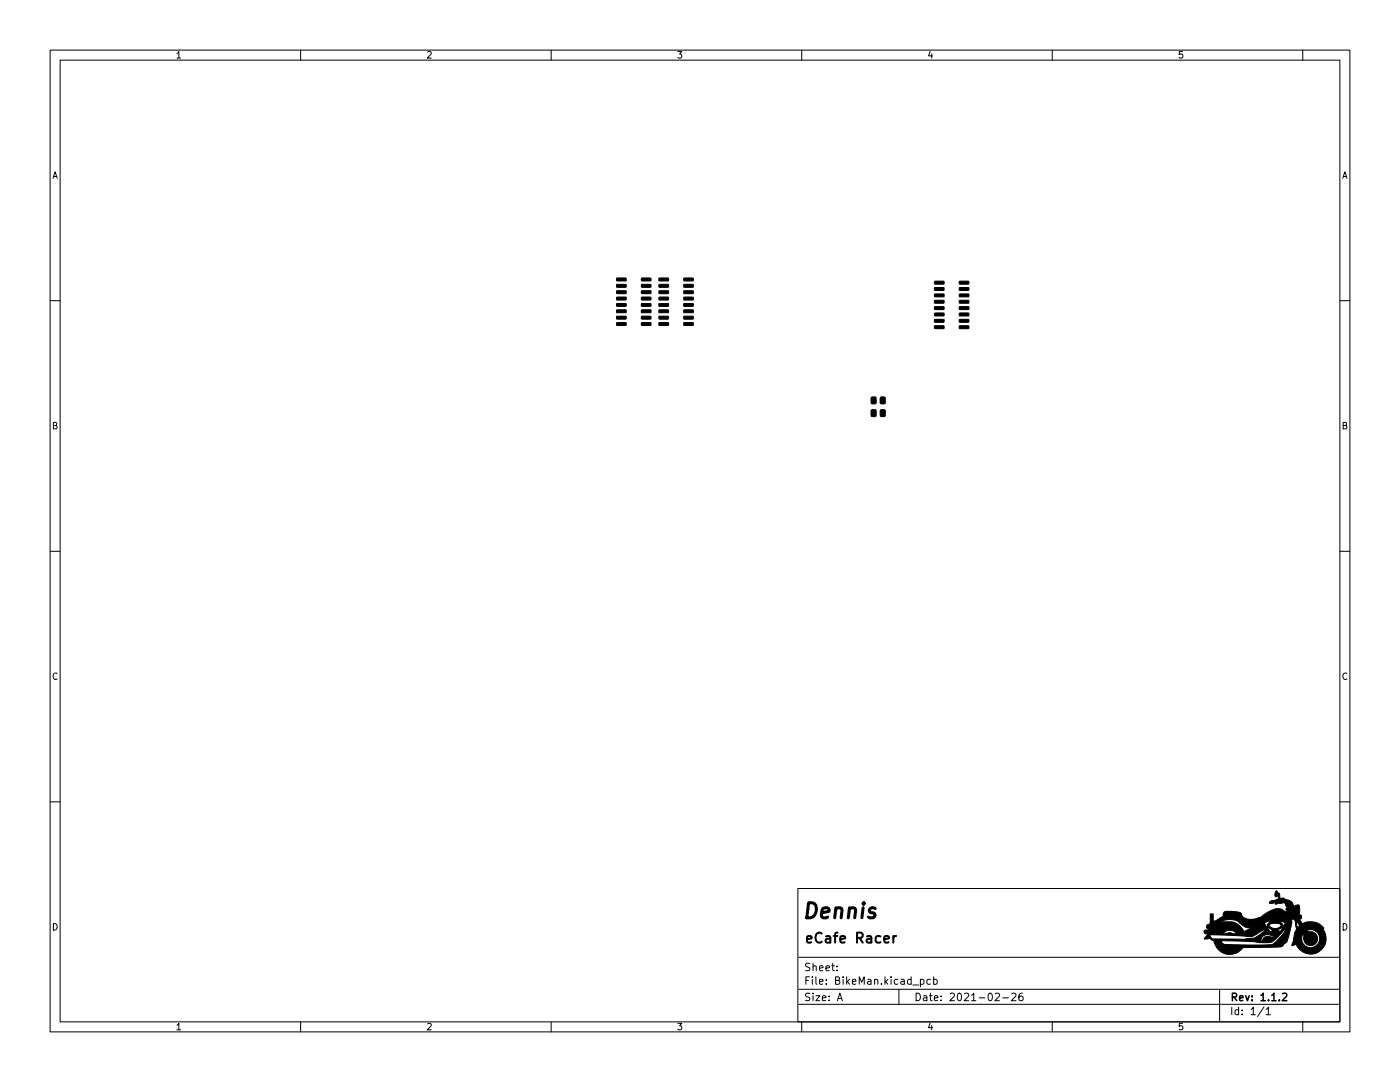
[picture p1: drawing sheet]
<svg xmlns="http://www.w3.org/2000/svg" width="279mm" height="216mm" viewBox="0 0 279 216" stroke-linecap="round" stroke-linejoin="round" font-family="sans-serif">
<defs><g id="words">
<text font-size="4.2" x="159.9" y="183.3">Dennis</text>
<text font-size="2.8" x="160.4" y="188.2">eCafe Racer</text>
<g font-size="2.1">
<text x="160.4" y="196.5">File: BikeMan.kicad_pcb</text>
<text x="160.4" y="193.8">Sheet:</text>
<text x="160.4" y="199.7">Size: A</text>
<text x="182.4" y="199.7">Date: 2021-02-26</text>
<text x="245.4" y="199.7">Rev: 1.1.2</text>
<text x="245.4" y="202.5">Id: 1/1</text>
</g>
<g font-size="1.8">
<text x="35" y="11.6">1</text>
<text x="85" y="11.6">2</text>
<text x="135" y="11.6">3</text>
<text x="185" y="11.6">4</text>
<text x="235" y="11.6">5</text>
<text x="10.3" y="35.6">A</text>
<text x="267.7" y="35.6">A</text>
<text x="10.3" y="85.7">B</text>
<text x="267.7" y="85.7">B</text>
<text x="10.3" y="135.6">C</text>
<text x="267.7" y="135.6">C</text>
<text x="10.3" y="185.7">D</text>
<text x="267.7" y="185.7">D</text>
<text x="35" y="205.6">1</text>
<text x="85" y="205.6">2</text>
<text x="135" y="205.6">3</text>
<text x="185" y="205.6">4</text>
<text x="235" y="205.6">5</text>
</g>
</g></defs>
<g fill="none" stroke="#000" stroke-width=".2">
<path d="M10 10h259.4v195.9h-259.4zM12 12h255.4v191.9h-255.4zM60 10v2M110 10v2M160 10v2M210 10v2M260 10v2M10 60h2M267.4 60h2M10 110h2M267.4 110h2M10 160h2"/>
<path d="M267.4 160h2M159.2 177.3h108.2v26.6h-108.2zM159.4 197.4h108M159.4 191h108M167 193.6v.1M167 192.8v.1M167.1 199.7l.5-1.5 .5 1.5M167.3 199.2h.7M179.4 197.4v3M183.7 195.5l.4-.1 .3 .3-.1 .6h-.6M185.7 195.5l-.4-.1-.3 .3 .1 .6h.6M186.3 195.5l.5-.1 .2 .3-.1 .6h-.6"/>
<path d="M186.3 194.9v1.5M198.6 198.3l.6-.1 .3 .4-1 1.1h1M200.1 199.1h1.2M201.9 198.3l.6-.1 .3 .4-1 1.1h1M204 198.2h-.4a1.01 1.01 0 0 0 0 1.5l.5-.2 .1-.5-.3-.3h-.3l-.3 .3M243.4 197.4v6.5M60 203.9v2M110 203.9v2M159.4 200.4h108M160 203.9v2M210 203.9v2M252.3 200.9l-1.3 1.9"/>
<path d="M252.7 201.4l.4-.4v1.5M252.7 202.5h.8M260 203.9v2"/>
</g>
<path d="M256 198.3l.5-.1 .3 .4-.9 1.1h.9" fill="none" stroke="#000" stroke-width=".3"/>
<path d="M178.3 186.8v1.3M178.9 186.8l-.4 .1-.2 .2" fill="none" stroke="#000" stroke-width=".4"/>
<g fill="#000" stroke="#000" stroke-width=".2">
<path d="M123.1 59.3h1.8l.1 .5-1.9 .1zM123.1 58h1.8l.1 .5-1.9 .1zM123.1 56.8l1.8-.1 .1 .5-1.9 .1zM123.1 55.5h1.8l.1 .5-1.9 .1zM128 55.5h1.8l.1 .5-1.8 .1zM128 56.8l1.8-.1 .1 .5-1.8 .1zM128 58h1.8l.1 .5-1.8 .1zM128 59.3h1.8l.1 .5-1.8 .1zM131.5 59.3h1.8l.1 .5-1.8 .1zM131.5 58h1.8l.1 .5-1.8 .1zM131.5 56.8l1.8-.1 .1 .5-1.8 .1zM131.5 55.5h1.8l.1 .5-1.8 .1z"/>
<path d="M136.5 55.5h1.8l.1 .5-1.9 .1zM136.5 56.8l1.8-.1 .1 .5-1.9 .1zM136.5 58h1.8l.1 .5-1.9 .1zM136.5 59.3h1.8l.1 .5-1.9 .1zM186.5 58.7h1.8l.1 .4-1.8 .1zM186.5 57.4h1.8l.1 .5-1.8 .1zM186.5 56.1h1.8l.1 .5-1.8 .1zM191.5 56.1h1.8l.1 .5-1.9 .1zM191.5 57.4h1.8l.1 .5-1.9 .1zM191.5 58.7h1.8l.1 .4-1.9 .1zM123.1 64.4h1.8l.1 .5h-1.9zM123.1 63.1h1.8l.1 .5-1.9 .1z"/>
<path d="M123.1 61.9l1.8-.1 .1 .5-1.9 .1zM123.1 60.6h1.8l.1 .5h-1.9zM128 60.6h1.8l.1 .5h-1.8zM128 61.9l1.8-.1 .1 .5-1.8 .1zM128 63.1h1.8l.1 .5-1.8 .1zM128 64.4h1.8l.1 .5h-1.8zM131.5 64.4h1.8l.1 .5h-1.8zM131.5 63.1h1.8l.1 .5-1.8 .1zM131.5 61.9l1.8-.1 .1 .5-1.8 .1zM131.5 60.6h1.8l.1 .5h-1.8zM136.5 60.6h1.8l.1 .5h-1.9zM136.5 61.9l1.8-.1 .1 .5-1.9 .1z"/>
<path d="M136.5 63.1h1.8l.1 .5-1.9 .1zM136.5 64.4h1.8l.1 .5h-1.9zM173.9 79.3l.7-.1 .2 .1 .1 1-.2 .3h-.6l-.2-.2zM175.7 79.3l.7-.1 .3 .1v1l-.2 .3h-.6l-.2-.2zM186.5 65h1.8l.1 .5-1.8 .1zM186.5 63.8l1.8-.1 .1 .5-1.8 .1zM186.5 62.5h1.8l.1 .5h-1.8zM186.5 61.2h1.8l.1 .5-1.8 .1zM186.5 60l1.8-.1 .1 .5-1.8 .1zM191.5 60l1.8-.1 .1 .5-1.9 .1zM191.5 61.2h1.8l.1 .5-1.9 .1zM191.5 62.5h1.8l.1 .5h-1.9z"/>
<path d="M191.5 63.8l1.8-.1 .1 .5-1.9 .1zM191.5 65h1.8l.1 .5-1.9 .1zM173.9 81.8l.7-.1 .2 .2 .1 1-.2 .2h-.6l-.2-.1zM175.7 81.8l.7-.1 .3 .2v1l-.2 .2h-.6l-.2-.1zM241.5 182.4h.6v1.4l.5-.1 1.6-1a.71 .71 0 0 1 .2-.8 .71 .71 0 0 1 .8-.1l1.5 .1a1.02 1.02 0 0 1 1.3 1l.3 .2a6.3 6.3 0 0 0 3.5 .4h3.6a1.04 1.04 0 0 0 1.3-1.1 1.5 1.5 0 0 1-1.8 1l-5.1 .1 1.7-.5a7.2 7.2 0 0 1 3.7-1.7l1.5 .6v-.7h.3l-.3-.4-.2-.4h.7l.3 .4h.3v.1l.1-.1h-.4l-.3-.4h-.7l-.3-.3-1.5 .3-.2-.2-1 .1-.2-.3 .3-.2h3.4l.7 .8 .1-.1-.8-.7h-3.4l3.2-.1-2.9 .1a1.34 1.34 0 0 0 1.3-.7l-.2-.3-.4 .2a.8 .8 0 0 1 .2-1.3l.6 .7 .1 .9a1.04 1.04 0 0 1 1.2 .2 1.42 1.42 0 0 1 1.4 1.4l.6-.3h.6v1.8l.4 .2v.4v.3l-.5-.1 .7 1.1a3.4 3.4 0 0 1 4.3 1l-.2 .1a3.1 3.1 0 0 1-1 4.6 3.1 3.1 0 0 1-4.4-1.6l-.8 .3 .4-1.4h1.6a1.79 1.79 0 0 0 2 1.8 1.79 1.79 0 0 0 1.5-2.2 1.79 1.79 0 0 0-2.3-1.3v.2l.3 .1a1.4 1.4 0 0 1 1.7 1.2 1.4 1.4 0 0 1-1.3 1.6 1.4 1.4 0 0 1-1.5-1.4h1.2l.1 .1 .2-.1-.2-.2-.1 .2h-1.2v-.7l-.2-.1-.2 .8h-1.6l.2-1.2h1.8l.2 .3 .1-.1-.2-.3-1.9 .1a1.05 1.05 0 0 0 .2-1.3l-.1-.8h.2l.3 1.1 .4-.4-.7-.9v.2h-.2v-.2a.53 .53 0 0 0-.8-.3 2.31 2.31 0 0 1-.1 1.8 6.7 6.7 0 0 1-1 2.8l-.3 .2a1.19 1.19 0 0 1-1.5 .7l-6.7 .1a3.2 3.2 0 0 1-3.4 1.3 3.2 3.2 0 0 1-2.5-2.7h1.5l.4 .6 .4 .2h8.1a2.37 2.37 0 0 0 2.6-1.2 2.8 2.8 0 0 0 1.3-1.9l-.1-.1-.5 .7a7.7 7.7 0 0 1-2.3 2l-1.8 .1-2.8-.3-6.8-.1-.7-.5-.8 .2-.4-.1 .7-.8h.4l.5 .8 9.8 .1v.4l.3-.1a.99 .99 0 0 1 1.4-.8l.9 .3a1.52 1.52 0 0 0-2.6 .2h-2.9h.1a4.7 4.7 0 0 0 3.5-1.8l-.5 .1-1.3 .8a2.8 2.8 0 0 1-2.5 .3l-7.1-.3 .1-.2h2.9l1.4-.2 .9 .2h.5a1.67 1.67 0 0 0-2.8 0h-2.9v-.2l-.6 .2-.2-.4 .1-.3 .8-.2-.4-.4v-.4l.2-.1 1.1-.2-.6-.1v-.2l3.5-.1a3.2 3.2 0 0 1 3.3 2l1.4-.8 .2-.2a1.81 1.81 0 0 1-2.5-.7h4.9l1.2 1.7 .6-.3h.8l.6 .3 1-1.8-.9-.2-.1 .2a.58 .58 0 0 1 .4 .9 1.81 1.81 0 0 1-2.9-.1v-.4h.3a1.38 1.38 0 0 0 2.4 .2 1.66 1.66 0 0 0-2-.4l-.7 .2 .1-.2 .4-.3-.2-.2-1 .4h-4.9l-.2-.2a3.3 3.3 0 0 0-3.6 0h-2.1z"/>
</g>
<use href="#words"/>
</svg>
